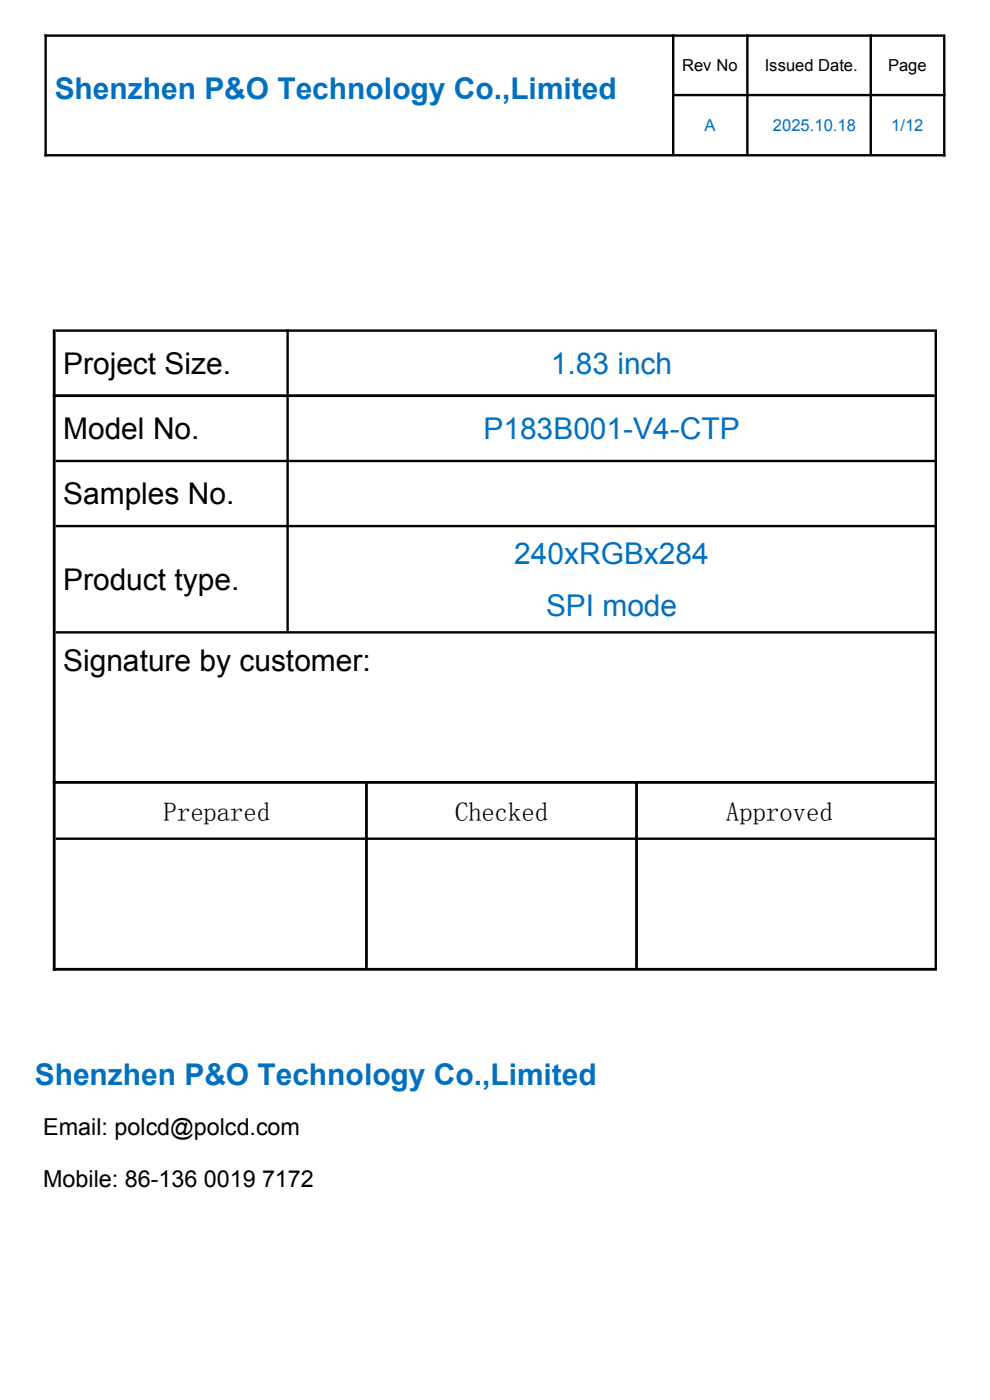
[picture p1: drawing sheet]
<svg xmlns="http://www.w3.org/2000/svg" width="210mm" height="297mm" viewBox="0 0 210 297" stroke-linecap="round" stroke-linejoin="round" font-family="sans-serif">
<defs><g id="words">
<g font-size="6.4" fill="#0070c0">
<text x="11.6" y="21.1">Shenzhen P&amp;O Technology Co.,Limited</text>
<text x="116.9" y="79.4">1.83 inch</text>
<text x="102.6" y="93.2">P183B001-V4-CTP</text>
<text x="109.1" y="119.7">240xRGBx284</text>
<text x="115.8" y="130.7">SPI mode</text>
<text x="7.4" y="230.3">Shenzhen P&amp;O Technology Co.,Limited</text>
</g>
<g font-size="6.4">
<text x="13.4" y="79.4">Project Size.</text>
<text x="13.4" y="93.2">Model No.</text>
<text x="13.4" y="107">Samples No.</text>
<text x="13.4" y="125.2">Product type.</text>
<text x="13.4" y="142.3">Signature by customer:</text>
</g>
<g font-size="5.6">
<text x="34.7" y="174.2">Prepared</text>
<text x="96.5" y="174.2">Checked</text>
<text x="154.1" y="174.2">Approved</text>
</g>
<g font-size="5">
<text x="9.2" y="240.8">Email: polcd@polcd.com</text>
<text x="9.2" y="251.8">Mobile: 86-136</text>
<text x="43.3" y="251.8">0019</text>
<text x="55.6" y="251.8">7172</text>
</g>
<g font-size="3.5">
<text x="144.7" y="15.1">Rev No</text>
<text x="162.2" y="15.1">Issued Date.</text>
<text x="188.4" y="15.1">Page</text>
</g>
<g font-size="3.5" fill="#0070c0">
<text x="149.5" y="27.8">A</text>
<text x="164" y="27.8">2025.10.18</text>
<text x="189.1" y="27.8">1/12</text>
</g>
</g></defs>
<g fill="none" stroke="#000" stroke-width=".51">
<path d="M9.4 7.6h191.2M9.7 7.3v25.9M142.8 7.3v25.4M158.5 7.3v25.4M184.7 7.3v25.4M200.3 7.8v25.4M9.4 32.9h191.2M142.6 20.2h58M11.8 70.1h187M61 69.9v13.7M198.5 70.4v134.9M11.8 97.8h187"/>
<path d="M61 84.2v49.7M11.8 111.6h187M11.8 134.2h187M11.8 177.9h187"/>
</g>
<path d="M11.5 69.9v136M11.2 83.9h187.1M11.2 166h187.1M77.7 165.7v39.6M135 165.7v39.6M11.2 205.6h187.6" fill="none" stroke="#000" stroke-width=".59"/>
<use href="#words"/>
</svg>
